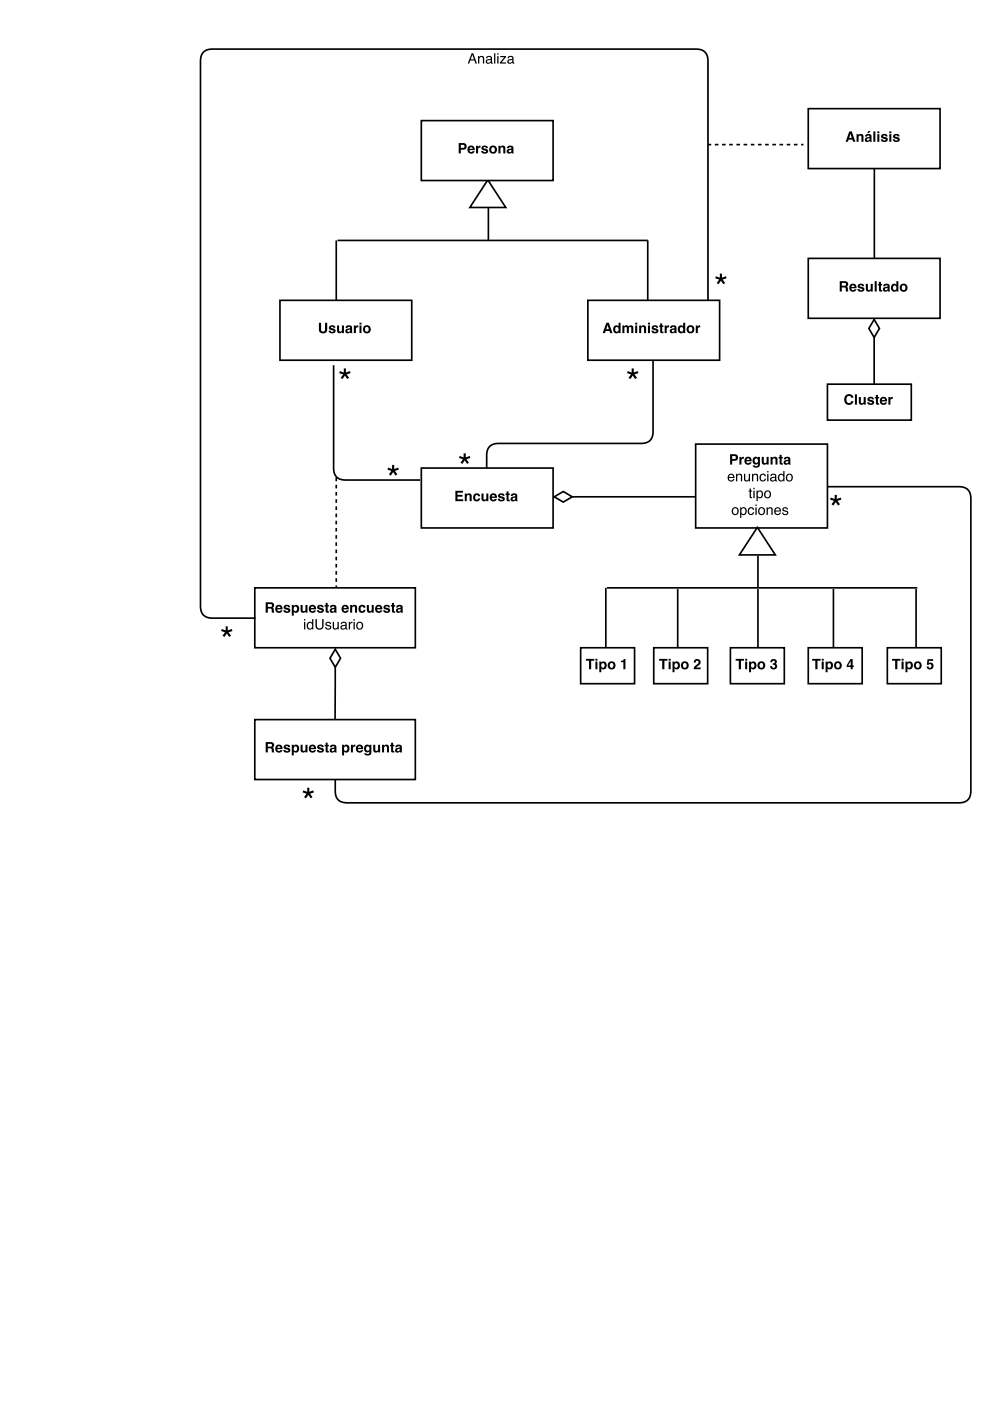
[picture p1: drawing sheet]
<svg xmlns="http://www.w3.org/2000/svg" width="210mm" height="297mm" viewBox="0 0 210 297" stroke-linecap="round" stroke-linejoin="round" font-family="sans-serif">
<path d="M103.4 38.1l3.8 5.9h-7.6z" fill="none" stroke="#000" stroke-width=".35"/>
<path d="M89.3 25.6h28v12.7h-28z" fill="#fff"/>
<path d="M89.3 25.6h28v12.7h-28zM71.6 51h65.7M103.6 44.1v6.9" fill="none" stroke="#000" stroke-width=".35"/>
<path d="M97.7 30.7v.7h.4a.32 .32 0 0 0 .4-.4 .32 .32 0 0 0-.4-.3zM97.3 30.3h.9a.7 .7 0 0 1 .7 .8 .7 .7 0 0 1-.7 .6h-.5v.8h-.4zM99.7 31.3l-.1 .3h.6l-.2-.4zM99.3 31.1a.79 .79 0 0 1 1-.1 .79 .79 0 0 1 .4 .8h-1.2l.3 .4 .8-.2a.84 .84 0 0 1-1.2 .4 .84 .84 0 0 1-.1-1.3zM100.9 30.9h.4v.3l.6-.3v.4a.43 .43 0 0 0-.5 .5v.7h-.5zM102.2 31a.75 .75 0 0 1 1.3 .4h-.5a.27 .27 0 0 0-.2-.2 .27 .27 0 0 0-.3 .2h.1a.73 .73 0 0 1 .8 .9 .81 .81 0 0 1-1.4-.3h.5a.32 .32 0 0 0 .2 .3 .32 .32 0 0 0 .4-.3h-.1a.73 .73 0 0 1-.9-.9zM104.3 31.3a.45 .45 0 0 0-.1 .8 .45 .45 0 0 0 .7-.2l-.1-.6-.3-.1zM103.7 31.7a.86 .86 0 0 1 1.7 0 .86 .86 0 0 1-1.7 0zM105.7 30.9h.4v.2a.57 .57 0 0 1 .6-.2 .57 .57 0 0 1 .4 .5v1.1h-.4v-1.1l-.3-.2-.3 .3v1h-.4zM108 31.9l-.1 .3a.31 .31 0 0 0 .4 0 .31 .31 0 0 0 .1-.4zM107.6 31.1a.75 .75 0 0 1 1.3 .3v1.1h-.4l-.1-.2a.56 .56 0 0 1-.7 .3 .56 .56 0 0 1-.2-.8 .56 .56 0 0 1 .7-.3h.2a.26 .26 0 0 0-.2-.3 .26 .26 0 0 0-.3 .2h-.4z" fill="#000"/>
<path d="M59.4 63.7h27.9v12.7h-27.9z" fill="#fff"/>
<path d="M71.3 51v12.7M59.4 63.7h27.9v12.7h-27.9z" fill="none" stroke="#000" stroke-width=".35"/>
<path d="M67.6 68.4h.5v1.4a.43 .43 0 0 0 .4 .5 .43 .43 0 0 0 .4-.5v-1.4h.5v1.4a.88 .88 0 0 1-.9 .9 .88 .88 0 0 1-.9-.9zM69.9 69.1a.75 .75 0 0 1 1.2 .4h-.4a.27 .27 0 0 0-.3-.2 .27 .27 0 0 0-.2 .2 .73 .73 0 0 1 .9 .9 .81 .81 0 0 1-1.4-.3h.4a.32 .32 0 0 0 .3 .3 .32 .32 0 0 0 .3-.3 .73 .73 0 0 1-.9-.9zM71.5 69h.4v1.1l.3 .2 .3-.3v-1h.4v1.6h-.4v-.2a.58 .58 0 0 1-.7 .2 .58 .58 0 0 1-.3-.6zM73.7 70v.3a.31 .31 0 0 0 .4 0 .31 .31 0 0 0 0-.4zM73.4 69.2a.75 .75 0 0 1 1.3 .3v1.1h-.4l-.1-.2a.56 .56 0 0 1-.7 .3 .56 .56 0 0 1-.2-.8 .56 .56 0 0 1 .7-.3h.2a.26 .26 0 0 0-.2-.3 .26 .26 0 0 0-.3 .2h-.4zM75 69h.4v.3l.6-.3v.4a.43 .43 0 0 0-.5 .5v.7h-.5zM76.2 68.4h.4v.4h-.4zM76.2 69h.4v1.6h-.4zM77.5 69.4a.45 .45 0 0 0-.1 .8 .45 .45 0 0 0 .7-.2v-.6l-.3-.1zM76.9 69.8a.9 .9 0 0 1 1.8 0 .9 .9 0 0 1-1.8 0z" fill="#000"/>
<path d="M124.6 63.7h28v12.7h-28z" fill="#fff"/>
<path d="M137.3 51v12.7M124.6 63.7h28v12.7h-28z" fill="none" stroke="#000" stroke-width=".35"/>
<path d="M128.8 68.9l-.3 .9h.6zM128.6 68.4h.5l.8 2.2h-.5l-.2-.4h-.8l-.1 .4h-.5zM130.2 69.2l.5-.2 .4 .2v-.8h.5v2.2h-.4v-.2a.7 .7 0 0 1-1 .1 .7 .7 0 0 1-.2-.9zM130.5 69.5a.43 .43 0 0 0 0 .6 .43 .43 0 0 0 .6-.1 .42 .42 0 0 0 0-.5 .42 .42 0 0 0-.6 0zM132 69h.4v.2a.51 .51 0 0 1 .9 0 .54 .54 0 0 1 .6-.2 .54 .54 0 0 1 .4 .6v1h-.5v-1a.26 .26 0 0 0-.2-.3 .26 .26 0 0 0-.3 .4v.9h-.4v-.9a.27 .27 0 0 0-.2-.4 .27 .27 0 0 0-.3 .3v1h-.4zM134.7 68.4h.4v.4h-.4zM134.7 69h.4v1.6h-.4zM135.5 69h.4v.2a.57 .57 0 0 1 .7-.2 .57 .57 0 0 1 .4 .5v1.1h-.4l-.1-1.1-.2-.2-.3 .3-.1 1h-.4zM137.4 68.4h.4v.4h-.4zM137.4 69h.4v1.6h-.4zM138.3 69.1a.75 .75 0 0 1 1.3 .4h-.5a.27 .27 0 0 0-.2-.2 .27 .27 0 0 0-.3 .2h.1a.73 .73 0 0 1 .8 .9 .81 .81 0 0 1-1.4-.3h.5a.32 .32 0 0 0 .2 .3 .32 .32 0 0 0 .4-.3h-.1a.73 .73 0 0 1-.8-.9zM140 68.6h.4v.4h.3v.3h-.3v1h.3v.3h-.6l-.1-.1v-1.2h-.2v-.3h.2zM140.9 69h.4v.3l.6-.3v.4a.43 .43 0 0 0-.5 .5v.7h-.5zM142.5 70l-.1 .3a.31 .31 0 0 0 .5 0 .31 .31 0 0 0 0-.4zM142.2 69.2a.75 .75 0 0 1 1.2 .3l.1 1.1h-.4l-.1-.2a.56 .56 0 0 1-.7 .3 .56 .56 0 0 1-.3-.8 .56 .56 0 0 1 .7-.3h.3a.26 .26 0 0 0-.3-.3 .26 .26 0 0 0-.2 .2h-.4zM143.9 69.2l.5-.2 .5 .2v-.8h.4v2.2h-.4v-.2a.7 .7 0 0 1-1 .1 .7 .7 0 0 1-.2-.9zM144.2 69.5a.43 .43 0 0 0 0 .6 .43 .43 0 0 0 .6-.1 .42 .42 0 0 0 0-.5 .42 .42 0 0 0-.6 0zM146.1 69.4a.45 .45 0 0 0 0 .8 .45 .45 0 0 0 .7-.2l-.1-.6-.3-.1zM145.6 69.8a.86 .86 0 0 1 1.7 0 .86 .86 0 0 1-1.7 0zM147.5 69h.4v.3l.6-.3v.4a.43 .43 0 0 0-.5 .5v.7h-.5z" fill="#000"/>
<path d="M89.3 99.2h28v12.7h-28z" fill="#fff"/>
<path d="M70.7 77.4v21.8a2.25 2.25 0 0 0 2.6 2.6h15.8M89.3 99.2h28v12.7h-28z" fill="none" stroke="#000" stroke-width=".35"/>
<path d="M96.6 104.1h1.6v.4h-1.2v.4h1.1v.4h-1.1v.6h1.2v.4h-1.6zM98.5 104.6h.5v.3a.57 .57 0 0 1 .6-.3 .57 .57 0 0 1 .4 .6v1.1h-.4v-1.1l-.3-.3-.3 .3v1.1h-.5zM100.5 104.8a.75 .75 0 0 1 .8-.2 .75 .75 0 0 1 .5 .6l-.5-.1a.45 .45 0 0 0-.6 .2 .45 .45 0 0 0 .2 .6h.3l.2-.2h.4a.8 .8 0 0 1-1.1 .5 .8 .8 0 0 1-.3-1.2zM102.1 104.6h.4v1.1l.3 .2 .3-.2v-1.1h.4v1.7h-.4v-.2a.58 .58 0 0 1-.7 .1 .58 .58 0 0 1-.3-.6zM104.4 105l-.1 .3h.6l-.2-.3zM104 104.8a.79 .79 0 0 1 1-.1 .79 .79 0 0 1 .4 .9h-1.1l.2 .4 .8-.2a.84 .84 0 0 1-1.2 .3 .84 .84 0 0 1-.1-1.3zM105.8 104.7a.75 .75 0 0 1 1.2 .4h-.4a.27 .27 0 0 0-.3-.2 .27 .27 0 0 0-.3 .2l.1 .1a.73 .73 0 0 1 .9 .8 .81 .81 0 0 1-1.4-.3h.4a.32 .32 0 0 0 .3 .3 .32 .32 0 0 0 .3-.2l-.1-.1a.73 .73 0 0 1-.8-.8zM107.4 104.2h.4v.4h.3v.4h-.3v.9l.3 .1v.3l-.5-.1-.2-.1v-1.1h-.2v-.4h.2zM108.8 105.6l-.1 .3a.31 .31 0 0 0 .4 0 .31 .31 0 0 0 .1-.4zM108.4 104.8a.75 .75 0 0 1 1.3 .3l.1 1.2h-.5v-.2a.56 .56 0 0 1-.8 .2 .56 .56 0 0 1-.2-.7 .56 .56 0 0 1 .7-.3l.2-.1a.26 .26 0 0 0-.2-.3 .26 .26 0 0 0-.3 .3h-.4z" fill="#000"/>
<path d="M71.3 101.3v23.3" fill="none" stroke="#000" stroke-width=".35" stroke-dasharray=".8 .8" stroke-linecap="butt"/>
<path d="M54 124.6h34.1v12.7h-34.1z" fill="#fff"/>
<path d="M117.5 105.3l1.9-1.1 1.9 1.1-1.9 1.2zM121.3 105.3h26.2M54 124.6h34.1v12.7h-34.1z" fill="none" stroke="#000" stroke-width=".35"/>
<g fill="#000">
<path d="M56.8 128.1v.6h.5a.3 .3 0 0 0 .4-.3 .3 .3 0 0 0-.4-.3zM56.3 127.7h1.1a.61 .61 0 0 1 .7 .4 .61 .61 0 0 1-.3 .7l.2 .2 .2 .9-.6-.1a.68 .68 0 0 0-.3-.8h-.5v.9h-.5zM58.9 128.7l-.1 .2h.7l-.2-.3zM58.6 128.5a.79 .79 0 0 1 .9-.2 .79 .79 0 0 1 .4 .9h-1.1l.2 .4 .9-.2a.84 .84 0 0 1-1.3 .4 .84 .84 0 0 1 0-1.3zM60.3 128.4a.75 .75 0 0 1 1.2 .4h-.4a.27 .27 0 0 0-.3-.3 .27 .27 0 0 0-.2 .3 .73 .73 0 0 1 .9 .9 .81 .81 0 0 1-1.4-.3h.4a.32 .32 0 0 0 .3 .2 .32 .32 0 0 0 .3-.2 .73 .73 0 0 1-.9-.9zM62.4 128.7a.46 .46 0 0 0-.2 .6 .46 .46 0 0 0 .7 .1v-.7zM61.9 128.3h.4v.2a.7 .7 0 0 1 .9-.1 .7 .7 0 0 1 .2 .9 .63 .63 0 0 1-.4 .6 .63 .63 0 0 1-.7-.2v.8h-.4zM63.7 128.3h.5v1.1l.2 .2 .4-.3v-1h.4v1.6h-.4l-.1-.2a.58 .58 0 0 1-.6 .2 .58 .58 0 0 1-.4-.7zM66 128.7l-.1 .2h.7l-.2-.3zM65.7 128.5a.79 .79 0 0 1 .9-.2 .79 .79 0 0 1 .4 .9h-1.1l.2 .4 .9-.2a.84 .84 0 0 1-1.3 .4 .84 .84 0 0 1 0-1.3zM67.4 128.4a.75 .75 0 0 1 1.2 .4h-.4a.27 .27 0 0 0-.3-.3 .27 .27 0 0 0-.2 .3 .73 .73 0 0 1 .9 .9 .81 .81 0 0 1-1.4-.3h.4a.32 .32 0 0 0 .3 .2 .32 .32 0 0 0 .3-.2 .73 .73 0 0 1-.9-.9zM69 127.8h.5v.5h.2v.3h-.2v.9l.2 .1v.3h-.5l-.1-.2-.1-1.1h-.2v-.3h.2zM70.4 129.2l-.1 .3a.31 .31 0 0 0 .5 .1 .31 .31 0 0 0 0-.5zM70.1 128.4a.75 .75 0 0 1 1.2 .3l.1 1.2h-.5v-.2a.56 .56 0 0 1-.7 .2 .56 .56 0 0 1-.3-.7 .56 .56 0 0 1 .7-.3l.3-.1a.26 .26 0 0 0-.3-.3 .26 .26 0 0 0-.2 .3h-.5zM73 128.7l-.1 .2h.6l-.2-.3zM72.6 128.5a.79 .79 0 0 1 1-.2 .79 .79 0 0 1 .4 .9h-1.2l.3 .4 .8-.2a.84 .84 0 0 1-1.2 .4 .84 .84 0 0 1-.1-1.3zM74.2 128.3h.4v.2a.57 .57 0 0 1 .7-.3 .57 .57 0 0 1 .4 .6v1.1h-.4v-1.1l-.3-.2-.3 .3v1h-.5zM76.2 128.5a.75 .75 0 0 1 .8-.2 .75 .75 0 0 1 .5 .6l-.5-.1a.45 .45 0 0 0-.6 .1 .45 .45 0 0 0 .2 .6l.3 .1 .2-.3h.4a.8 .8 0 0 1-1.1 .6 .8 .8 0 0 1-.3-1.3zM77.8 128.3h.4v1.1l.3 .2 .3-.3v-1h.4v1.6h-.4v-.2a.58 .58 0 0 1-.7 .2 .58 .58 0 0 1-.3-.7zM80.1 128.7l-.1 .2h.6l-.2-.3zM79.7 128.5a.79 .79 0 0 1 1-.2 .79 .79 0 0 1 .4 .9h-1.1l.2 .4 .8-.2a.84 .84 0 0 1-1.2 .4 .84 .84 0 0 1-.1-1.3zM81.5 128.4a.75 .75 0 0 1 1.2 .4h-.4a.27 .27 0 0 0-.3-.3 .27 .27 0 0 0-.3 .3h.1a.73 .73 0 0 1 .8 .9 .81 .81 0 0 1-1.4-.3h.5a.32 .32 0 0 0 .3 .2 .32 .32 0 0 0 .3-.2h-.1a.73 .73 0 0 1-.8-.9zM83.1 127.8h.4v.5h.3v.3h-.3v.9l.3 .1v.3h-.5l-.2-.2v-1.1h-.2v-.3h.2zM84.5 129.2l-.1 .3a.31 .31 0 0 0 .4 .1 .31 .31 0 0 0 .1-.5zM84.1 128.4a.75 .75 0 0 1 1.3 .3l.1 1.2h-.5v-.2a.56 .56 0 0 1-.8 .2 .56 .56 0 0 1-.2-.7 .56 .56 0 0 1 .7-.3l.2-.1a.26 .26 0 0 0-.2-.3 .26 .26 0 0 0-.3 .3h-.4z"/>
<path d="M64.5 131.9h.2v1.5h-.2zM64.5 131.3h.2v.3h-.2zM65.4 132.2a.55 .55 0 0 0-.1 .8 .55 .55 0 0 0 .8 .1 .55 .55 0 0 0 .1-.7 .55 .55 0 0 0-.8-.2zM65.3 131.9l.6-.1 .3 .3v-.8h.2v2.1h-.2v-.2a.73 .73 0 0 1-1 .1 .73 .73 0 0 1-.1-1zM66.9 131.3h.3v1.3a.56 .56 0 0 0 .5 .6 .56 .56 0 0 0 .6-.6v-1.3h.3v1.2a.87 .87 0 0 1-.9 1 .87 .87 0 0 1-.8-1zM69.1 132a.64 .64 0 0 1 1.1 .3h-.3a.34 .34 0 0 0-.3-.3 .34 .34 0 0 0-.3 .3v.1a.76 .76 0 0 1 .9 .8 .69 .69 0 0 1-.7 .3 .69 .69 0 0 1-.6-.6h.3a.39 .39 0 0 0 .4 .4 .39 .39 0 0 0 .4-.4h-.1a.76 .76 0 0 1-.9-.8zM70.5 131.9h.3v1a.41 .41 0 0 0 .6 .3 .41 .41 0 0 0 .2-.6v-.7h.2v1.5h-.2v-.2a.55 .55 0 0 1-.6 .3 .55 .55 0 0 1-.5-.6zM72.5 132.9a.38 .38 0 0 0 .5 .3 .38 .38 0 0 0 .2-.5zM72.3 132a.71 .71 0 0 1 1.2 .3v.9l.2 .1-.2 .2a.45 .45 0 0 0-.6 0 .49 .49 0 0 1-.7-.4 .49 .49 0 0 1 .5-.6l.5-.1a.36 .36 0 0 0-.3-.4 .36 .36 0 0 0-.4 .3h-.2zM73.9 131.9h.3v.2l.5-.3v.3h-.2l-.3 .3v1h-.3zM75 131.9h.2v1.5h-.2zM75 131.3h.2v.3h-.2zM75.9 132.2a.56 .56 0 0 0 0 .8 .56 .56 0 0 0 .7 .1 .55 .55 0 0 0 .1-.8 .55 .55 0 0 0-.8-.1zM75.7 132a.78 .78 0 0 1 1.1 .2 .78 .78 0 0 1-.1 1.1 .78 .78 0 0 1-1.1-.2l-.1-.7z"/>
</g>
<path d="M147.5 94.2h27.9v17.7h-27.9z" fill="#fff"/>
<path d="M147.5 94.2h27.9v17.7h-27.9z" fill="none" stroke="#000" stroke-width=".35"/>
<g fill="#000">
<path d="M155.2 96.7v.6h.5a.32 .32 0 0 0 .3-.3 .32 .32 0 0 0-.3-.3zM154.8 96.3h.9a.7 .7 0 0 1 .8 .7 .7 .7 0 0 1-.8 .7h-.5v.8h-.4zM156.8 96.9h.4v.3l.5-.4v.5a.43 .43 0 0 0-.5 .4v.8h-.4zM158.4 97.3l-.1 .2h.6l-.2-.3zM158 97.1a.79 .79 0 0 1 1-.2 .79 .79 0 0 1 .4 .9h-1.1l.2 .4 .9-.2a.84 .84 0 0 1-1.3 .4 .84 .84 0 0 1-.1-1.3zM160.2 97.3a.42 .42 0 0 0-.2 .6 .42 .42 0 0 0 .7 0l-.1-.6zM159.9 96.9l.5-.1 .3 .3v-.2h.4v1.5a.8 .8 0 0 1-.6 .7 .8 .8 0 0 1-.9-.4h.5a.39 .39 0 0 0 .5 .1 .39 .39 0 0 0 .1-.6 .73 .73 0 0 1-1 .1 .73 .73 0 0 1-.1-1zM161.5 96.9h.4v1.1l.3 .2 .3-.3v-1h.5v1.6h-.4l-.1-.2a.58 .58 0 0 1-.7 .2 .58 .58 0 0 1-.3-.6zM163.4 96.9h.4v.2a.57 .57 0 0 1 .6-.3 .57 .57 0 0 1 .4 .6v1.1h-.4v-1.1l-.3-.2-.3 .3v1h-.4zM165.3 96.4h.4v.5h.3v.3h-.3v.9l.3 .1v.3h-.5l-.2-.2v-1.1h-.2v-.3h.2zM166.7 97.9l-.1 .2a.31 .31 0 0 0 .4 .1 .31 .31 0 0 0 .1-.5zM166.3 97a.75 .75 0 0 1 1.3 .3l.1 1.2h-.5v-.2a.56 .56 0 0 1-.8 .2 .56 .56 0 0 1-.2-.7 .56 .56 0 0 1 .7-.3l.2-.1a.26 .26 0 0 0-.2-.2 .26 .26 0 0 0-.3 .2h-.4z"/>
<path d="M154.5 100.7a.73 .73 0 0 1 .9-.2 .73 .73 0 0 1 .3 .8h-1.1a.45 .45 0 0 0 .3 .6 .45 .45 0 0 0 .5-.3h.3a.78 .78 0 0 1-1.1 .4 .78 .78 0 0 1-.2-1.2zM154.7 100.8l-.1 .3h.9l-.3-.4zM156.1 100.5h.2v.2a.57 .57 0 0 1 .7-.3 .57 .57 0 0 1 .4 .6v1.1h-.3v-1.1a.39 .39 0 0 0-.5-.3 .39 .39 0 0 0-.3 .5v.9h-.2zM157.7 100.5h.3v1a.41 .41 0 0 0 .6 .3 .41 .41 0 0 0 .2-.6v-.7h.2v1.6h-.2v-.3a.55 .55 0 0 1-.6 .3 .55 .55 0 0 1-.5-.6zM159.4 100.5h.3v.2a.57 .57 0 0 1 .7-.3 .57 .57 0 0 1 .3 .6v1.1h-.2v-1.1a.39 .39 0 0 0-.5-.3 .39 .39 0 0 0-.3 .5v.9h-.3zM161.2 100.6a.65 .65 0 0 1 .7-.2 .65 .65 0 0 1 .5 .6h-.3a.44 .44 0 0 0-.6-.3 .44 .44 0 0 0-.2 .6 .42 .42 0 0 0 .3 .6 .42 .42 0 0 0 .5-.4h.3a.72 .72 0 0 1-.9 .6 .72 .72 0 0 1-.4-1.1zM162.7 100.5h.2v1.6h-.2zM162.7 99.9h.2v.3h-.2zM163.6 101.5a.38 .38 0 0 0 .5 .3 .38 .38 0 0 0 .2-.5zM163.4 100.6a.71 .71 0 0 1 1.2 .3v.9l.2 .1-.2 .2a.45 .45 0 0 0-.7 0 .49 .49 0 0 1-.6-.4 .49 .49 0 0 1 .5-.6l.5-.1a.36 .36 0 0 0-.3-.4 .36 .36 0 0 0-.4 .3h-.3zM165.3 100.8a.55 .55 0 0 0-.1 .8 .55 .55 0 0 0 .8 .1 .55 .55 0 0 0 .1-.7 .55 .55 0 0 0-.8-.2zM165.2 100.5l.6-.1 .3 .3v-.8h.2v2.2h-.2v-.3a.73 .73 0 0 1-1 .1 .73 .73 0 0 1-.1-1zM167 100.8a.56 .56 0 0 0 0 .8 .56 .56 0 0 0 .7 .1 .55 .55 0 0 0 .1-.8 .55 .55 0 0 0-.8-.1zM166.8 100.6a.78 .78 0 0 1 1.1 .2 .78 .78 0 0 1-.1 1.1 .78 .78 0 0 1-1.1-.2l-.1-.7z"/>
<path d="M155.5 107.9a.56 .56 0 0 0 0 .8 .56 .56 0 0 0 .7 .1 .55 .55 0 0 0 .1-.8 .55 .55 0 0 0-.8-.1zM155.3 107.8a.78 .78 0 0 1 1.1 .1 .78 .78 0 0 1-.1 1.1 .78 .78 0 0 1-1.1-.2v-.6zM157.3 107.9a.56 .56 0 0 0-.1 .8 .56 .56 0 0 0 .7 .1 .56 .56 0 0 0 .1-.7 .56 .56 0 0 0-.7-.2zM156.9 107.6h.3v.2a.7 .7 0 0 1 .9-.1 .7 .7 0 0 1 .2 .9 .62 .62 0 0 1-.4 .6 .62 .62 0 0 1-.7-.2v.8h-.3zM158.7 107.8a.65 .65 0 0 1 .7-.3 .65 .65 0 0 1 .5 .6h-.3a.44 .44 0 0 0-.6-.3 .44 .44 0 0 0-.2 .6 .42 .42 0 0 0 .3 .6 .42 .42 0 0 0 .5-.4h.3a.72 .72 0 0 1-.9 .6 .72 .72 0 0 1-.5-1zM160.2 107.6h.2v1.6h-.2zM160.2 107h.2v.3h-.2zM161.1 107.9a.56 .56 0 0 0 0 .8 .56 .56 0 0 0 .7 .1 .55 .55 0 0 0 .1-.8 .55 .55 0 0 0-.8-.1zM160.9 107.8a.78 .78 0 0 1 1.1 .1 .78 .78 0 0 1-.1 1.1 .78 .78 0 0 1-1.1-.2l-.1-.6zM162.5 107.6h.3v.2a.57 .57 0 0 1 .6-.2 .57 .57 0 0 1 .4 .5v1.1h-.2v-1a.39 .39 0 0 0-.5-.4 .39 .39 0 0 0-.3 .5v.9h-.3zM164.3 107.8a.73 .73 0 0 1 .9-.2 .73 .73 0 0 1 .4 .9h-1.2a.45 .45 0 0 0 .4 .5 .45 .45 0 0 0 .5-.3h.3a.78 .78 0 0 1-1.1 .4 .78 .78 0 0 1-.3-1.2zM164.6 107.9l-.2 .3h.9l-.3-.4zM166 107.7a.64 .64 0 0 1 1.1 .3h-.3a.34 .34 0 0 0-.3-.2 .34 .34 0 0 0-.3 .3 .76 .76 0 0 1 .9 .8 .69 .69 0 0 1-.7 .3 .69 .69 0 0 1-.6-.5h.3a.39 .39 0 0 0 .4 .3 .39 .39 0 0 0 .3-.4 .76 .76 0 0 1-.9-.8z"/>
<path d="M158.9 103.6h.3v.4h.3v.2h-.3v1.1l.3 .1v.2h-.4l-.1-.2-.1-1.2h-.2v-.2h.2zM159.7 104h.3v1.6h-.3zM159.7 103.4h.3v.3h-.3zM160.8 104.3a.56 .56 0 0 0-.2 .8 .56 .56 0 0 0 .8 .2 .56 .56 0 0 0 .1-.8 .56 .56 0 0 0-.7-.2zM160.4 104h.2v.2a.7 .7 0 0 1 1-.1 .7 .7 0 0 1 .2 1 .62 .62 0 0 1-.5 .5 .62 .62 0 0 1-.6-.2v.8h-.3zM162.4 104.4a.56 .56 0 0 0-.1 .8 .56 .56 0 0 0 .8 0 .55 .55 0 0 0 .1-.7 .55 .55 0 0 0-.8-.1zM162.2 104.2a.78 .78 0 0 1 1.1 .1 .78 .78 0 0 1-.1 1.1 .78 .78 0 0 1-1.1-.1l-.1-.7z"/>
</g>
<path d="M160.6 111.8l3.8 5.9h-7.6z" fill="#fff"/>
<path d="M160.6 111.8l3.8 5.9h-7.6zM160.7 117.8v6.8M128.4 124.6v12.7M128.7 124.6h65.8M143.7 124.9v12.7M160.7 124.9v12.7M176.7 124.9v12.7M194.2 124.9v12.7" fill="none" stroke="#000" stroke-width=".35"/>
<path d="M123.1 137.3h11.4v7.7h-11.4z" fill="#fff"/>
<path d="M123.1 137.3h11.4v7.7h-11.4z" fill="none" stroke="#000" stroke-width=".35"/>
<path d="M124.2 139.7h1.8v.4h-.7v1.8h-.4v-1.8h-.7zM126.2 139.7h.5v.4h-.5zM126.2 140.3h.5v1.6h-.5zM127.6 140.7a.46 .46 0 0 0-.2 .6 .46 .46 0 0 0 .7 .1v-.7zM127.1 140.3h.4v.2a.7 .7 0 0 1 .9-.1 .7 .7 0 0 1 .2 .9 .63 .63 0 0 1-.4 .6 .63 .63 0 0 1-.7-.2v.8h-.4zM129.4 140.7a.45 .45 0 0 0-.1 .7 .45 .45 0 0 0 .7-.1v-.6l-.3-.1zM128.8 141.1a.9 .9 0 0 1 1.8 0 .9 .9 0 0 1-1.8 0zM131.7 140.1a.45 .45 0 0 0 .6-.4h.3v2.2h-.4v-1.5h-.5z" fill="#000"/>
<path d="M138.6 137.3h11.4v7.7h-11.4z" fill="#fff"/>
<path d="M138.6 137.3h11.4v7.7h-11.4z" fill="none" stroke="#000" stroke-width=".35"/>
<path d="M139.7 139.7h1.8v.4h-.6v1.8h-.5v-1.8h-.7zM141.8 139.7h.4v.4h-.4zM141.8 140.3h.4v1.6h-.4zM143.2 140.7a.46 .46 0 0 0-.2 .6 .46 .46 0 0 0 .6 .1v-.7zM142.6 140.3h.4v.2a.7 .7 0 0 1 1-.1 .7 .7 0 0 1 .1 .9 .63 .63 0 0 1-.4 .6 .63 .63 0 0 1-.7-.2v.8h-.4zM144.9 140.7a.45 .45 0 0 0 0 .7 .45 .45 0 0 0 .7-.1l-.1-.6-.3-.1zM144.4 141.1a.86 .86 0 0 1 1.7 0 .86 .86 0 0 1-1.7 0zM147.3 139.9a.77 .77 0 0 1 1.2 .3 .77 .77 0 0 1-.6 1l-.3 .3h.9v.4h-1.4a2.09 2.09 0 0 1 1-1.3 .32 .32 0 0 0-.3-.5 .32 .32 0 0 0-.3 .4h-.4z" fill="#000"/>
<path d="M154.9 137.3h11.4v7.7h-11.4z" fill="#fff"/>
<path d="M154.9 137.3h11.4v7.7h-11.4z" fill="none" stroke="#000" stroke-width=".35"/>
<path d="M156 139.7h1.8v.4h-.7v1.8h-.5v-1.8h-.6zM158 139.7h.4v.4h-.4zM158 140.3h.4v1.6h-.4zM159.4 140.7a.46 .46 0 0 0-.2 .6 .46 .46 0 0 0 .7 .1v-.7zM158.8 140.3h.4v.2a.7 .7 0 0 1 1-.1 .7 .7 0 0 1 .2 .9 .63 .63 0 0 1-.5 .6 .63 .63 0 0 1-.7-.2v.8h-.4zM161.1 140.7a.45 .45 0 0 0 0 .7 .45 .45 0 0 0 .7-.1l-.1-.6-.3-.1zM160.6 141.1a.86 .86 0 0 1 1.7 0 .86 .86 0 0 1-1.7 0zM163.5 139.9a.63 .63 0 0 1 1-.1 .63 .63 0 0 1-.1 .9 .72 .72 0 0 1-.1 1.3 .72 .72 0 0 1-1-.8h.4a.32 .32 0 0 0 .3 .4 .32 .32 0 0 0 .3-.3 .32 .32 0 0 0-.3-.4h-.1v-.3h.1a.29 .29 0 0 0 .3-.3 .29 .29 0 0 0-.4-.2 .29 .29 0 0 0-.2 .3h-.4z" fill="#000"/>
<path d="M171.4 137.3h11.4v7.7h-11.4z" fill="#fff"/>
<path d="M171.4 137.3h11.4v7.7h-11.4z" fill="none" stroke="#000" stroke-width=".35"/>
<path d="M172.2 139.7h1.8v.4h-.7v1.8h-.4v-1.8h-.7zM174.2 139.7h.5v.4h-.5zM174.2 140.3h.5v1.6h-.5zM175.6 140.7a.46 .46 0 0 0-.2 .6 .46 .46 0 0 0 .7 .1v-.7zM175 140.3h.5v.2a.7 .7 0 0 1 .9-.1 .7 .7 0 0 1 .2 .9 .63 .63 0 0 1-.4 .6 .63 .63 0 0 1-.7-.2v.8h-.5zM177.4 140.7a.45 .45 0 0 0-.1 .7 .45 .45 0 0 0 .7-.1l-.1-.6-.3-.1zM176.8 141.1a.86 .86 0 0 1 1.7 0 .86 .86 0 0 1-1.7 0zM180.3 139.7h.5v1.4h.2v.3h-.2v.5h-.4v-.5h-.9v-.3zM180.4 140.2l-.6 .9h.6z" fill="#000"/>
<path d="M188.1 137.3h11.5v7.7h-11.5z" fill="#fff"/>
<path d="M71.1 137.7l1.1 1.9-1.1 1.9-1.1-1.9zM188.1 137.3h11.5v7.7h-11.5zM71.1 141.5l-.1 11.1" fill="none" stroke="#000" stroke-width=".35"/>
<path d="M189.1 139.7h1.8v.4h-.6v1.8h-.5v-1.8h-.7zM191.2 139.7h.4v.4h-.4zM191.2 140.3h.4v1.6h-.4zM192.6 140.7a.46 .46 0 0 0-.2 .6 .46 .46 0 0 0 .6 .1v-.7zM192 140.3h.4v.2a.7 .7 0 0 1 .9-.1 .7 .7 0 0 1 .2 .9 .63 .63 0 0 1-.4 .6 .63 .63 0 0 1-.7-.2v.8h-.4zM194.3 140.7a.45 .45 0 0 0-.1 .7 .45 .45 0 0 0 .7-.1v-.6l-.3-.1zM193.7 141.1a.9 .9 0 0 1 1.8 0 .9 .9 0 0 1-1.8 0zM196.7 139.8h1.2v.3h-.9l-.1 .5a.74 .74 0 0 1 1 .5 .74 .74 0 0 1-.6 .9 .74 .74 0 0 1-.9-.7h.5a.33 .33 0 0 0 .5 .1 .33 .33 0 0 0 0-.5 .33 .33 0 0 0-.5 .1l-.4-.1z" fill="#000"/>
<path d="M54 152.6h34.1v12.7h-34.1z" fill="#fff"/>
<path d="M138.5 76.4v15.1a2.25 2.25 0 0 1-2.6 2.5h-30.2a2.25 2.25 0 0 0-2.5 2.6v2.7M150.1 63.7v-50.8a2.25 2.25 0 0 0-2.5-2.5h-102.6a2.25 2.25 0 0 0-2.5 2.5v115.6a2.25 2.25 0 0 0 2.5 2.6h9.2M175.5 103.2h27.8a2.25 2.25 0 0 1 2.5 2.5v62a2.25 2.25 0 0 1-2.5 2.5h-129.7a2.22 2.22 0 0 1-2.5-2.5v-2.4M54 152.6h34.1v12.7h-34.1z" fill="none" stroke="#000" stroke-width=".35"/>
<g fill="#000">
<path d="M151.8 58.6l.8 .3v-.9h.5v.9l.8-.3 .2 .4-.9 .3 .5 .7-.3 .3-.5-.8-.5 .8-.4-.3 .5-.7-.9-.3zM72.1 78.7l.8 .3v-.9h.4v.9l.9-.3 .1 .4-.8 .3 .5 .7-.4 .3-.5-.8-.5 .8-.4-.3 .6-.7-.9-.3zM133.1 78.7l.8 .3v-.9h.5v.9l.8-.3 .2 .4-.9 .3 .5 .7-.3 .3-.5-.8-.5 .8-.4-.3 .5-.7-.9-.3zM82.3 99.1l.8 .3v-.8h.5v.8l.8-.3 .2 .5-.9 .2 .5 .8-.3 .2-.5-.7-.5 .7-.4-.2 .5-.8-.9-.2zM97.5 96.7l.8 .3v-.9h.4v.9l.9-.3 .1 .4-.8 .3 .5 .7-.4 .3-.5-.8-.5 .8-.4-.3 .6-.7-.9-.3zM176.1 105.5l.9 .3v-.9h.4v.9l.9-.3 .1 .4-.8 .3 .5 .7-.4 .3-.5-.8-.5 .8-.4-.3 .5-.7-.8-.3zM47 133.4l.9 .3v-.9h.4v.9l.8-.3 .2 .4-.8 .3 .5 .7-.4 .3-.5-.8-.5 .8-.4-.3 .5-.7-.8-.3zM64.3 167.6l.8 .3v-.9h.5v.9l.8-.3 .2 .4-.9 .3 .6 .7-.4 .3-.5-.8-.5 .8-.4-.3 .5-.7-.8-.3z"/>
<path d="M100.2 11.6l-.4 1h.7zM100 11.3h.3l.8 2.2h-.3l-.2-.7h-.9l-.2 .7h-.3zM101.4 11.9h.2v.2a.57 .57 0 0 1 .7-.2 .57 .57 0 0 1 .4 .6v1h-.3v-1a.39 .39 0 0 0-.5-.4 .39 .39 0 0 0-.3 .5v.9h-.2zM103.3 12.9a.38 .38 0 0 0 .5 .4 .38 .38 0 0 0 .2-.6zM103.1 12.1a.71 .71 0 0 1 1.2 .2v.9l.2 .1-.1 .2a.45 .45 0 0 0-.7 0 .49 .49 0 0 1-.7-.4 .49 .49 0 0 1 .5-.5l.5-.2a.36 .36 0 0 0-.3-.4 .36 .36 0 0 0-.4 .4h-.2zM104.8 11.3h.2v2.2h-.2zM105.4 11.9h.3v1.6h-.3zM105.4 11.3h.3v.3h-.3zM106 11.9h1.3v.2l-1 1.1h1v.3h-1.3v-.2l.9-1.2h-.9zM107.9 12.9a.38 .38 0 0 0 .5 .4 .38 .38 0 0 0 .2-.6zM107.7 12.1a.71 .71 0 0 1 1.2 .2v.9l.2 .1-.2 .2a.45 .45 0 0 0-.7 0 .49 .49 0 0 1-.6-.4 .49 .49 0 0 1 .4-.5l.6-.2a.36 .36 0 0 0-.3-.4 .36 .36 0 0 0-.4 .4h-.3z"/>
<path d="M56.8 157.7v.6h.5a.3 .3 0 0 0 .4-.3 .3 .3 0 0 0-.4-.3zM56.3 157.3h1.1a.61 .61 0 0 1 .7 .4 .61 .61 0 0 1-.3 .8l.2 .2 .2 .8h-.6a.68 .68 0 0 0-.3-.8h-.5v.8h-.5zM58.9 158.3l-.1 .3h.7l-.2-.4zM58.6 158.1a.79 .79 0 0 1 .9-.1 .79 .79 0 0 1 .4 .8h-1.1l.2 .4 .9-.2a.84 .84 0 0 1-1.3 .4 .84 .84 0 0 1 0-1.3zM60.3 158a.75 .75 0 0 1 1.2 .4h-.4a.27 .27 0 0 0-.3-.2 .27 .27 0 0 0-.2 .2 .73 .73 0 0 1 .9 .9 .81 .81 0 0 1-1.4-.3h.4a.32 .32 0 0 0 .3 .3 .32 .32 0 0 0 .3-.3 .73 .73 0 0 1-.9-.9zM62.4 158.3a.46 .46 0 0 0-.2 .6 .46 .46 0 0 0 .7 .2v-.7zM61.9 157.9h.4v.2a.7 .7 0 0 1 .9-.1 .7 .7 0 0 1 .2 1 .63 .63 0 0 1-.4 .5 .63 .63 0 0 1-.7-.2v.9h-.4zM63.7 157.9h.5v1.1l.2 .2 .4-.3v-1h.4v1.6h-.4l-.1-.2a.58 .58 0 0 1-.6 .2 .58 .58 0 0 1-.4-.6zM66 158.3l-.1 .3h.7l-.2-.4zM65.7 158.1a.79 .79 0 0 1 .9-.1 .79 .79 0 0 1 .4 .8h-1.1l.2 .4 .9-.2a.84 .84 0 0 1-1.3 .4 .84 .84 0 0 1 0-1.3zM67.4 158a.75 .75 0 0 1 1.2 .4h-.4a.27 .27 0 0 0-.3-.2 .27 .27 0 0 0-.2 .2 .73 .73 0 0 1 .9 .9 .81 .81 0 0 1-1.4-.3h.4a.32 .32 0 0 0 .3 .3 .32 .32 0 0 0 .3-.3 .73 .73 0 0 1-.9-.9zM69 157.5h.5v.4h.2v.3h-.2v1h.2v.3h-.5l-.1-.1-.1-1.2h-.2v-.3h.2zM70.4 158.9l-.1 .3a.31 .31 0 0 0 .5 0 .31 .31 0 0 0 0-.4zM70.1 158.1a.75 .75 0 0 1 1.2 .3l.1 1.1h-.5v-.2a.56 .56 0 0 1-.7 .3 .56 .56 0 0 1-.3-.8 .56 .56 0 0 1 .7-.3h.3a.26 .26 0 0 0-.3-.3 .26 .26 0 0 0-.2 .2h-.5zM73.1 158.3a.46 .46 0 0 0-.2 .6 .46 .46 0 0 0 .7 .2v-.7zM72.5 157.9h.4v.2a.7 .7 0 0 1 1-.1 .7 .7 0 0 1 .2 1 .63 .63 0 0 1-.5 .5 .63 .63 0 0 1-.7-.2v.9h-.4zM74.4 157.9h.4v.3l.5-.3v.4a.43 .43 0 0 0-.5 .5v.7h-.4zM76 158.3l-.1 .3h.7l-.2-.4zM75.7 158.1a.79 .79 0 0 1 .9-.1 .79 .79 0 0 1 .4 .8h-1.1l.2 .4 .9-.2a.84 .84 0 0 1-1.3 .4 .84 .84 0 0 1 0-1.3zM77.8 158.3a.42 .42 0 0 0-.2 .6 .42 .42 0 0 0 .7 0l-.1-.5zM77.5 158l.5-.1 .3 .2v-.2h.4v1.5a.8 .8 0 0 1-.6 .8 .8 .8 0 0 1-.9-.5h.5a.39 .39 0 0 0 .5 .1 .39 .39 0 0 0 .1-.5 .73 .73 0 0 1-1 0 .73 .73 0 0 1 0-1zM79.1 157.9h.5v1.1l.2 .2 .4-.3v-1h.4v1.6h-.4v-.2a.58 .58 0 0 1-.7 .2 .58 .58 0 0 1-.4-.6zM81 157.9h.4v.2a.57 .57 0 0 1 .7-.2 .57 .57 0 0 1 .4 .5v1.1h-.5v-1.1l-.2-.2-.4 .3v1h-.4zM82.9 157.5h.4v.4h.3v.3h-.3v1h.3v.3h-.5l-.2-.1v-1.2h-.2v-.3h.2zM84.3 158.9l-.1 .3a.31 .31 0 0 0 .4 0 .31 .31 0 0 0 .1-.4zM83.9 158.1a.75 .75 0 0 1 1.3 .3l.1 1.1h-.5v-.2a.56 .56 0 0 1-.8 .3 .56 .56 0 0 1-.2-.8 .56 .56 0 0 1 .7-.3h.2a.26 .26 0 0 0-.2-.3 .26 .26 0 0 0-.3 .2h-.4z"/>
</g>
<path d="M150 30.7h20.4" fill="none" stroke="#000" stroke-width=".35" stroke-dasharray=".8 .8" stroke-linecap="butt"/>
<path d="M171.4 23h27.9v12.7h-27.9z" fill="#fff"/>
<path d="M171.4 23h27.9v12.7h-27.9z" fill="none" stroke="#000" stroke-width=".35"/>
<path d="M180.3 28.4l-.3 .8h.6zM180.1 27.9h.5l.8 2.2h-.5l-.2-.5h-.8l-.1 .5h-.5zM181.6 28.4h.4v.3a.57 .57 0 0 1 .7-.3 .57 .57 0 0 1 .4 .6v1.1h-.5v-1.1l-.2-.3-.4 .3v1.1h-.4zM183.9 29.4l-.1 .3a.31 .31 0 0 0 .4 0 .31 .31 0 0 0 .1-.4zM183.5 28.6a.75 .75 0 0 1 1.3 .3l.1 1.2h-.5v-.2a.56 .56 0 0 1-.8 .2 .56 .56 0 0 1-.2-.7 .56 .56 0 0 1 .7-.3l.2-.1a.26 .26 0 0 0-.2-.3 .26 .26 0 0 0-.3 .3h-.4zM184.2 27.8h.4l-.4 .4h-.3zM185.2 27.9h.4v2.2h-.4zM186 27.8h.4v.4h-.4zM186 28.4h.4v1.7h-.4zM187 28.5a.75 .75 0 0 1 1.2 .4h-.4a.27 .27 0 0 0-.3-.2 .27 .27 0 0 0-.3 .2l.1 .1a.73 .73 0 0 1 .9 .8 .81 .81 0 0 1-1.4-.3h.4a.32 .32 0 0 0 .3 .3 .32 .32 0 0 0 .3-.2l-.1-.1a.73 .73 0 0 1-.8-.8zM188.6 27.8h.4v.4h-.4zM188.6 28.4h.4v1.7h-.4zM189.5 28.5a.75 .75 0 0 1 1.2 .4h-.4a.27 .27 0 0 0-.3-.2 .27 .27 0 0 0-.2 .2v.1a.73 .73 0 0 1 .9 .8 .81 .81 0 0 1-1.4-.3h.4a.32 .32 0 0 0 .3 .3 .32 .32 0 0 0 .3-.2v-.1a.73 .73 0 0 1-.9-.8z" fill="#000"/>
<path d="M171.4 54.8h27.9v12.7h-27.9z" fill="#fff"/>
<path d="M185.4 35.8v19.1M171.4 54.8h27.9v12.7h-27.9zM185.3 67.7l1.2 1.9-1.2 1.9-1.1-1.9zM185.3 71.5v12.5" fill="none" stroke="#000" stroke-width=".35"/>
<path d="M178.5 60v.6h.5a.3 .3 0 0 0 .4-.3 .3 .3 0 0 0-.4-.3zM178 59.6h1.1a.61 .61 0 0 1 .7 .4 .61 .61 0 0 1-.3 .8l.2 .1 .2 .9-.5-.1a.68 .68 0 0 0-.4-.8h-.5v.9h-.5zM180.6 60.6l-.1 .2h.7l-.2-.3zM180.3 60.4a.79 .79 0 0 1 .9-.2 .79 .79 0 0 1 .4 .9h-1.1l.2 .4 .9-.2a.84 .84 0 0 1-1.3 .4 .84 .84 0 0 1 0-1.3zM182 60.3a.75 .75 0 0 1 1.2 .4h-.4a.27 .27 0 0 0-.3-.2 .27 .27 0 0 0-.2 .2 .73 .73 0 0 1 .9 .9 .81 .81 0 0 1-1.4-.3h.4a.32 .32 0 0 0 .3 .2 .32 .32 0 0 0 .3-.2 .73 .73 0 0 1-.9-.9zM183.6 60.2h.4v1.1l.3 .2 .3-.3v-1h.4v1.6h-.4v-.2a.58 .58 0 0 1-.7 .2 .58 .58 0 0 1-.3-.6zM185.5 59.6h.4v2.2h-.4zM186.4 59.7h.4v.5h.2v.3h-.2v.9l.2 .1v.3h-.5l-.1-.2v-1.1h-.3v-.3h.3zM187.7 61.2l-.1 .2a.31 .31 0 0 0 .5 .1 .31 .31 0 0 0 0-.4zM187.4 60.4a.75 .75 0 0 1 1.2 .3l.1 1.1h-.4l-.1-.2a.56 .56 0 0 1-.7 .2 .56 .56 0 0 1-.3-.7 .56 .56 0 0 1 .7-.3l.3-.1a.26 .26 0 0 0-.3-.2 .26 .26 0 0 0-.2 .2h-.5zM189.1 60.4l.5-.3 .4 .3v-.8h.5v2.2h-.4v-.2a.7 .7 0 0 1-1 .1 .7 .7 0 0 1-.2-.9zM189.4 60.7a.43 .43 0 0 0 0 .6 .43 .43 0 0 0 .6-.1 .42 .42 0 0 0 0-.6 .42 .42 0 0 0-.6 .1zM191.3 60.6a.45 .45 0 0 0-.1 .7 .45 .45 0 0 0 .7-.1v-.6l-.3-.1zM190.8 61a.86 .86 0 0 1 1.7 0 .86 .86 0 0 1-1.7 0z" fill="#000"/>
<path d="M175.4 81.5h17.8v7.6h-17.8z" fill="#fff"/>
<path d="M175.4 81.5h17.8v7.6h-17.8z" fill="none" stroke="#000" stroke-width=".35"/>
<path d="M179.3 83.8a.97 .97 0 0 1 1.6 .5h-.4a.55 .55 0 0 0-.7-.3 .55 .55 0 0 0-.3 .7 .54 .54 0 0 0 .3 .7 .54 .54 0 0 0 .7-.4h.4a1.02 1.02 0 0 1-1.3 .8 1.02 1.02 0 0 1-.6-1.4zM181.3 83.6h.4v2.2h-.4zM182.1 84.2h.4v1.1l.3 .2 .3-.3v-1h.5v1.6h-.5v-.2a.58 .58 0 0 1-.7 .2 .58 .58 0 0 1-.3-.6zM184.1 84.3a.75 .75 0 0 1 1.2 .4h-.4a.27 .27 0 0 0-.3-.2 .27 .27 0 0 0-.3 .2h.1a.73 .73 0 0 1 .9 .9 .81 .81 0 0 1-1.4-.3h.4a.32 .32 0 0 0 .3 .2 .32 .32 0 0 0 .3-.2 .73 .73 0 0 1-.9-.9zM185.7 83.7h.4v.5h.3v.3h-.3v.9l.3 .1v.3h-.5l-.2-.2v-1.1h-.2v-.3h.2zM187.1 84.6l-.1 .2h.6l-.2-.3zM186.8 84.4a.79 .79 0 0 1 .9-.2 .79 .79 0 0 1 .4 .9h-1.1l.2 .4 .9-.2a.84 .84 0 0 1-1.3 .4 .84 .84 0 0 1 0-1.3zM188.4 84.2h.4v.3l.5-.4v.5a.43 .43 0 0 0-.5 .4v.8h-.4z" fill="#000"/>
</svg>
